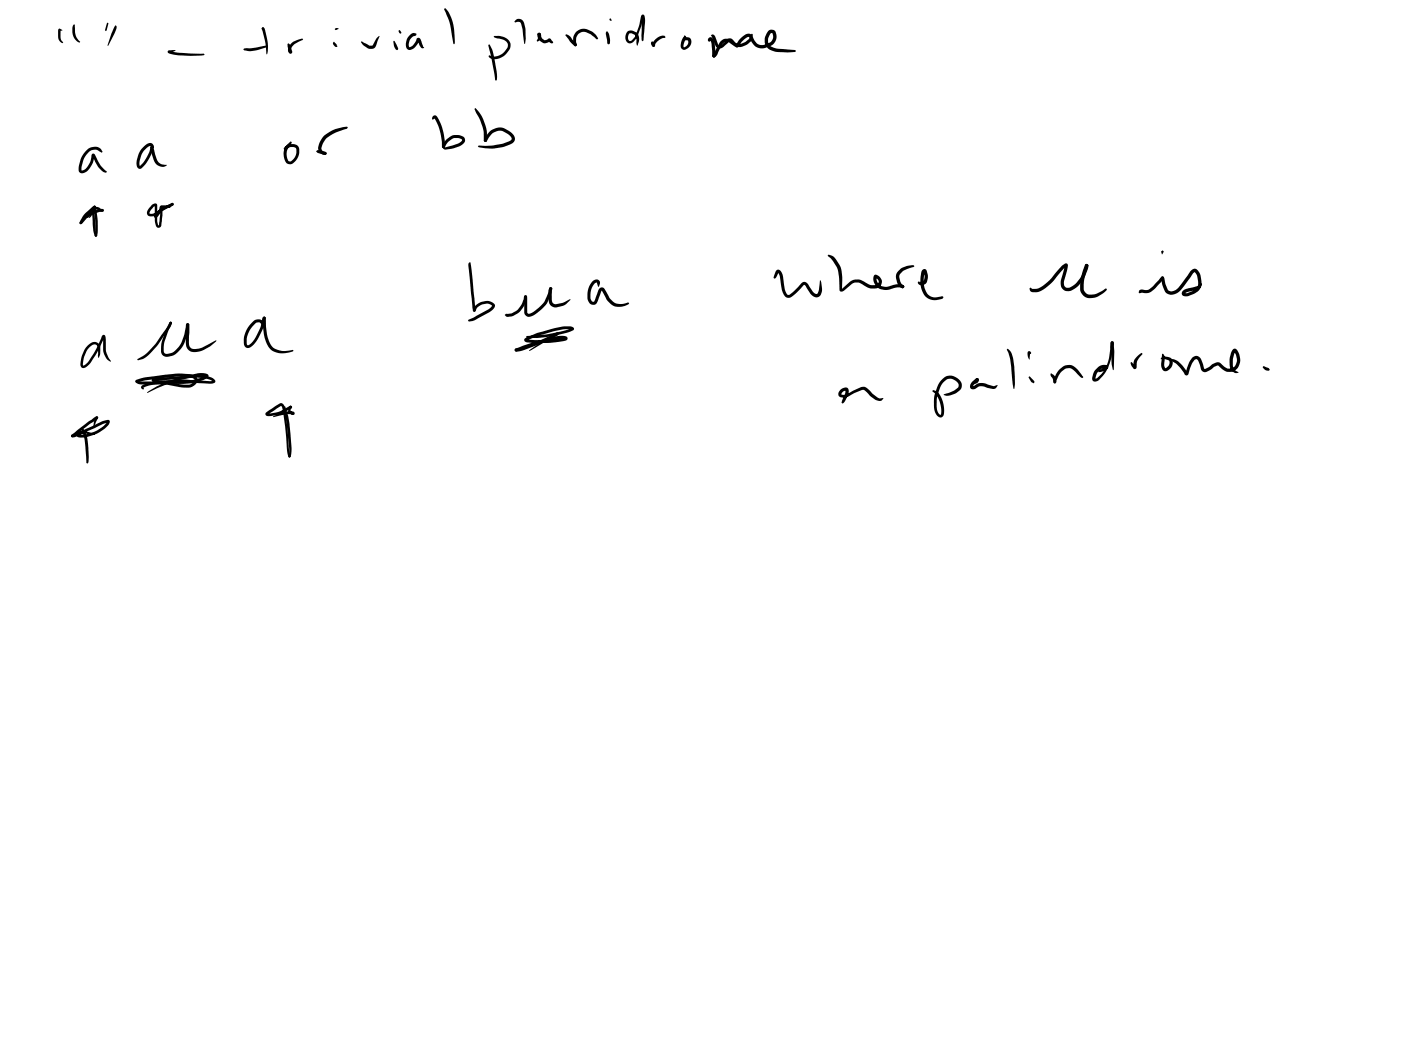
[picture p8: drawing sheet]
<svg xmlns="http://www.w3.org/2000/svg" width="108mm" height="81mm" viewBox="0 0 108 81" stroke-linecap="round" stroke-linejoin="round" font-family="sans-serif">
<g fill="#000">
<path d="M4.5 2.2h.1l.2 .1-.2 .1 .1-.1v.7l.2 .3a.39 .39 0 0 1-.4-.5zM5.7 1.9h.1v.3a1.19 1.19 0 0 0 .4 1 .63 .63 0 0 1-.6-.5v-.5zM7 16.1a.62 .62 0 0 1 .8 0h.1l.1 .2h-.2l-.4-.1h-.2l-.9 1h-.2v-.1zM6.6 16.6l.3 .1-.2 .1zM7.2 16h.1a3.3 3.3 0 0 1 .2 2v.2h-.2v-1.2l-.1-.9 .1 .1-.3 .5-.2 .1zM7.2 15.9h.2v.1h-.2zM6.6 16.4l.6-.5h.2l-.7 .7-.4 .6h-.2l.1-.2zM7.2 15.9h.2l-.1 .5 .2 1.8a.32 .32 0 0 1-.3-.4l-.1-1.4zM6.7 11.5a.79 .79 0 0 1 1.1 0l.1 .2-.1 .1-.4-.3a1.03 1.03 0 0 0-1 1l-.1 .6 .3-.1 .2-.3 .3-.8h.2a2.71 2.71 0 0 0 .8 1.2l.1 .1-.2 .1a2.14 2.14 0 0 1-.9-1.3h.2l-.2 .6a.86 .86 0 0 1-.9 .7 .46 .46 0 0 1-.1-.6l.2-.6zM6.6 16.6h.1a1.79 1.79 0 0 1 1.2-.5l.1 .2a2.05 2.05 0 0 0-1.2 .5h-.2zM8.2 1.8h.2l-.2 .6-.1-.1zM8.8 2a.12 .12 0 0 1 .2 .1 .12 .12 0 0 1 0 .1l-.7 1.3z"/>
<path d="M11.1 11.3a.43 .43 0 0 1 .3-.3 .43 .43 0 0 1 .4 .2 .13 .13 0 0 1 0 .2 .13 .13 0 0 1-.2-.1h-.2a1.52 1.52 0 0 0-.6 1.1v.4l.5-.7 .3-.8h.1l.1 .1-.1 .4a1.8 1.8 0 0 1-1 1.2l-.2-.2a1.9 1.9 0 0 1 .6-1.5zM11.6 11.3h.1l.1 .2h-.2zM11.6 11.3h.2l.3 .9a.77 .77 0 0 0 .8 .5 .65 .65 0 0 1-1.1-.4zM12.4 16h.1l-.1 .3zM11.7 15.8a.22 .22 0 0 1 .2-.1 .22 .22 0 0 1 .2 .1 3.2 3.2 0 0 0 .1 1.6l.1-.4v-1l.1-.1 .1 .1v.5l-.1 .9-.2 .2-.2-.2a3.3 3.3 0 0 1-.1-1.6l.1 .1-.4 .3-.1 .3 .4-.1 1.3-.8 .2 .1-1.1 .7a.63 .63 0 0 1-1 .1l.1-.3zM13 3.9l2.8 .3a2.24 2.24 0 0 1-1.3 .1h-.5a1.22 1.22 0 0 1-1.1-.3zM12.3 15.9l.8-.1 .1 .1-.2 .1h-.5l-.1 .2-.2 .5a.18 .18 0 0 1-.3 0 .18 .18 0 0 1 .1-.3l.7-.5 .5-.2v.1v-.1h.2l-1.1 .7-.2 .3-.1-.1zM12.9 3.9h.6l-.5 .2zM18.8 3.7l1.8-.2v.1l-.7 .2-.6 .1h-.5l-.1-.1zM20.2 2.1h.1l.1 .3a3.6 3.6 0 0 1 .2 1.8h-.1v-.8zM22.1 3.4l.1-.1 .1 .1 .2 .5a.17 .17 0 0 1-.2 .2 .17 .17 0 0 1-.1-.2l.1-.4 .3-.3 .6-.2h.2l-.7 .4-.3 .3v.2l-.1 .1zM22.2 11.1l.2-.2 .1 .1-.4 .8 .1 .5v.1h.2l.4-.4v-.6l-.4-.1-.5 .2v-.1l.3-.3h.4a.54 .54 0 0 1 .4 .8l-.1 .3a.52 .52 0 0 1-.9 .3l-.1-.4a1.05 1.05 0 0 1 .1-.9z"/>
<path d="M24.4 11.7l.2-.1 .5 .1 .1 .1-.2 .1zM25 10.5l.1-.2a2.85 2.85 0 0 1 1.6-.5h.1l-.1 .1-1 .4-.6 .4-.3 .7 .1 .3h.2l.1 .1-.2 .1a.62 .62 0 0 1-.5-.4 .62 .62 0 0 1 .2-.6zM24.9 11.8l.2-.1v.2h-.1zM25.7 3.2l.2 .3 .1 .1h-.2l-.1-.2zM25.8 2.2h.3l-.2 .1zM27.9 3.2l.6 .3h.2l.3-.6 .2-.1-.2 .7a.44 .44 0 0 1-.6 .2l-.4-.3-.2-.1zM30.3 3.2h.1l.2 .3a.23 .23 0 0 1 0 .4l-.2-.3zM31.6 2.7l.2-.1h.2a.12 .12 0 0 1 .1 .1 .12 .12 0 0 1-.2 .1l-.3 .3-.1 .5 .3-.1 .3-.4a.17 .17 0 0 1 .2-.2 .17 .17 0 0 1 .1 .2l.2 .5a.1 .1 0 0 1 0 .2 .11 .11 0 0 1-.2-.1l-.2-.6h.1v.1a.72 .72 0 0 1-.9 .6l-.1-.5 .1-.3zM33.4 9a.21 .21 0 0 1 .3 0 4.3 4.3 0 0 1 .6 2.3l-.1 .1a.24 .24 0 0 1-.2-.1 .24 .24 0 0 1 0-.3v-.1a3.9 3.9 0 0 0-.5-1.8 .12 .12 0 0 1-.2 .1 .12 .12 0 0 1 .1-.2zM34.4 10.8a.99 .99 0 0 1 1.4-.2 .47 .47 0 0 1-.4 .7l-1.1 .2-.1-.1 1.2-.4 .2-.3-.3-.1a.78 .78 0 0 0-.8 .3l-.2 .5h-.2l.1-.4zM34.1 11.2h.1v.2h-.1zM34.3 .6a3 3 0 0 1 .7 2.1v.7l-.2-.6a5.3 5.3 0 0 0-.6-2.1z"/>
<path d="M36.6 8.4l.1-.1a3.2 3.2 0 0 1 .8 1.7v.8l-.1 .1a.58 .58 0 0 1-.1-.6l-.3-1zM37.7 10.1l.6-.3a1.4 1.4 0 0 1 1.3 .7l.1 .2-.2 .3a3.2 3.2 0 0 1-2.7 .3l.1-.1a3.9 3.9 0 0 0 2.5-.4v-.2l-.2-.2-.5-.3h-.3a1.01 1.01 0 0 0-.8 .5l-.1 .3h-.2l.1-.4zM37.7 3.4a4.6 4.6 0 0 1 .6 2.3l-.1 .5-.6-2.7zM38 2.8h.5a.75 .75 0 0 1 .8 .5 .75 .75 0 0 1-.3 .9 .9 .9 0 0 1-1.3 .2l.1-.1a.69 .69 0 0 0 .9-.1l.1-.1a.71 .71 0 0 0 .3-.7l-.2-.3zM39.7 1.5h.2a.43 .43 0 0 1 .5 .3l.1 1.2-.1 .4-.2-1.6-.2-.1h-.3h-.1zM41.5 2.6a.29 .29 0 0 1 .2 .1 .29 .29 0 0 1 0 .3l-.3 .2zM41.4 2.6h.2l.1 .3 .2 .2 .3-.1a.24 .24 0 0 1 .4 .2v.1h-.1l-.2-.1h.1h-.1a.59 .59 0 0 1-.6 0 .59 .59 0 0 1-.3-.6zM43.6 2.6l.3 .2 .6 .7a.2 .2 0 0 1-.3 .1 .2 .2 0 0 1-.1-.2l-.5-.7zM44.4 2.4l.4-.2 .4 .1 .5 .2 .4 .5h-.1l-.5-.4-.6-.1-.3 .1-.2 .3v.6h-.1l-.1-.2a.92 .92 0 0 1 .2-.9zM46.8 2.4l.1 .3a.76 .76 0 0 1 0 .7l-.1-.1-.1-.7zM47 1.4l.1 .2h-.1zM49.4 1.2l.1-.1a.37 .37 0 0 1 .2 .5l-.1 1.5-.1 .1-.1-.5v-1.4h.2l-.1 .5a2.35 2.35 0 0 1-.7 1.5h-.4l-.2-.2v-.5l.3-.2h.2l.3 .1 .2 .3v.3l-.1 .4-.1-.8-.5-.1-.1 .4 .1 .2 .2-.1a1.8 1.8 0 0 0 .6-1.2z"/>
<path d="M50.5 3.1l.4-.3h.3h.1l-.6 .4-.3 .4-.1-.1v-.1zM50.3 3.2l.2 .3a.19 .19 0 0 1-.3 0 .19 .19 0 0 1 0-.3zM50.3 3.4l.2 .1-.1 .1-.1-.1zM52.7 2.7l.2 .2-.2 .6v.1l.2-.1 .1-.3v-.1h-.3h-.1a.34 .34 0 0 1 .4-.2 .34 .34 0 0 1 .3 .2 .52 .52 0 0 1-.2 .6 .52 .52 0 0 1-.6 0v-.5zM54.6 2.9a.3 .3 0 0 1 .3 0 .3 .3 0 0 1 .2 .4v1l-.1 .1-.1-.1-.1-.9-.1-.3h.1l-.2 .1zM54.8 2.7a.25 .25 0 0 1 .4 .2l.1 .5 .2 .1 .7-.5h.2l.3 .3 .4 .1 .6-.4 .2-.4 .1 .1a.82 .82 0 0 1-.5 .8l-.5 .1h-.2l-.3-.1-.3-.3-.5 .5h-.3l-.3-.1zM55.5 3.2l.3-.2h.3l.8 .4-.2 .1 .2-.4a.75 .75 0 0 1 1-.4l.4 .6 .4 .2 .7-.3 .2-.3-.1-.3h-.1l-.2 .4v.3l.2 .3 .5 .1 1.4 .2v.1h-.1a3.4 3.4 0 0 1-1.9-.2l-.3-.4-.1-.4 .2-.5 .3-.2a.33 .33 0 0 1 .4 .2v.2a.9 .9 0 0 1-.8 1h-.5a1.06 1.06 0 0 1-.8-.8h-.1l-.3 .1-.5 .7-.7-.5-.3 .1-.1 .1-.5 .9-.1 .1h-.2v-.2zM54.9 4.2h.2v.2h-.2zM63.8 19.7v-.1l.3 .1 .4 .3a2.88 2.88 0 0 1 .4 2.3h-.1l.7-.6a.99 .99 0 0 1 1.2 .1l.4 .2 .4-.1 .2-.2-.3-.3h.2v.3l.3 .3 .4 .1 1.1-.2 .3 .2-.1 .1-.5-.1-.8 .2a.83 .83 0 0 1-.9-1.1 .53 .53 0 0 1 .6 .5 .53 .53 0 0 1-.6 .5h-.4l-.4-.2a.76 .76 0 0 0-1-.1l-.5 .4a.22 .22 0 0 1-.2 .2 .22 .22 0 0 1-.2-.2 2.81 2.81 0 0 0-.5-2.2zM5.5 33.5l2.7-1.1a.21 .21 0 0 1 .3 .1 .21 .21 0 0 1-.2 .3 3.1 3.1 0 0 1-1.8 .9l-.5-.1-.1-.2 .1-.1a1.4 1.4 0 0 1 1.3 .2h-.1a1.77 1.77 0 0 0-1.1 0h.1a2.83 2.83 0 0 0 1.7-.6l.4-.4v.1l-.4 .1-2.1 1h-.3zM5.5 33.5l.2 .1-.1 .1-.1-.1zM6.2 33.1l.1-.1 .2 .1a4.7 4.7 0 0 1 .3 2.5l-.1 .1v-.2a5.1 5.1 0 0 0-.4-2.4z"/>
<path d="M7.4 32.1h.1l.1 .1-.4 .7zM5.5 33.5l1.8-1.3 .2-.1v.2l-1.6 1.2-.3 .2zM6.7 26.7a.52 .52 0 0 1 .6-.4 .52 .52 0 0 1 .4 .5v.5l-.1 .3-.1-.9-.2-.2a.83 .83 0 0 0-.7 .7l-.2 .8v.2l.1-.1a5.9 5.9 0 0 0 1.3-2.1 .15 .15 0 0 1 .2-.2 .15 .15 0 0 1 .1 .1l.1 1.2 .4 .7h-.2a1.07 1.07 0 0 1-.5-.8v-1h.1v.2a4.3 4.3 0 0 1-1.4 2.1 .27 .27 0 0 1-.3 0 .27 .27 0 0 1-.1-.3 2.43 2.43 0 0 1 .5-1.3zM13.1 24.8a.2 .2 0 0 1 .2 .2 .2 .2 0 0 1-.2 .2 9.6 9.6 0 0 1-1.8 2.3l-.3 .2h-.4l.7-.4 .7-.8zM10.5 29.3l.3 .1h1.6a10.4 10.4 0 0 0 3-.3l.5-.2v.1h-.4a11.3 11.3 0 0 0-4.1 1.3l-.1-.1a8.1 8.1 0 0 1 4.2-1.5l.5 .2a.31 .31 0 0 1 0 .3 .31 .31 0 0 1-.3 .1h-.2a10.6 10.6 0 0 1-3.1 .3h-1.6l-.3-.1zM10.9 29.7a4.5 4.5 0 0 1 2.3-.4h3.2v.1l-.1-.1a3.2 3.2 0 0 0-1.7-.2l-2.8 .3-.1-.1 .2-.1 2.2-.2a4.5 4.5 0 0 1 2.2 .1 .25 .25 0 0 1 .3 .3 .25 .25 0 0 1-.4 .2l-1.5-.1a12.3 12.3 0 0 0-3.1 .2l-.6 .1v.2l-.1-.1zM10.5 29.3l.5-.2 .9-.1a6.4 6.4 0 0 1 3.1-.1l.2 .3-.1 .4a1.16 1.16 0 0 1-1.3 .2l-1.9-.3-.2-.2 .1-.1 2 .4a.95 .95 0 0 0 1.1-.1l.1-.3-.3-.1a7.4 7.4 0 0 0-2.7 .1l-1.5 .3zM11.7 29.2h.2v.1l-.2 .1zM13.1 24.8l.1 .1v.1l-.2-.1zM13.1 24.8h.1v.2a3.6 3.6 0 0 0-.6 2.1l.1 .1 .2 .1a1.46 1.46 0 0 0 1.2-1.2l.2-1.1 .2-.1 .1 .1-.1 .3a2.78 2.78 0 0 1-.9 2l-.5 .2a.46 .46 0 0 1-.7-.4 4.2 4.2 0 0 1 .7-2.3zM14.4 24.9h.1l.1 .1v1.5l.2 .4 .7-.1 1.2-.5a2.54 2.54 0 0 1-1.6 .8 .63 .63 0 0 1-.8-.5zM19.5 24.7l.2-.1a.33 .33 0 0 1 .4 .1 .33 .33 0 0 1 .1 .3l-.2-.2-.3 .1a1.53 1.53 0 0 0-.6 1.7 1.45 1.45 0 0 0 .7-.8l.3-.6 .2-.8h.1v.2a3.5 3.5 0 0 1-1.2 2.2l-.3-.1a1.7 1.7 0 0 1 .6-2z"/>
<path d="M20.3 24.4h.1v.2h-.1zM20.3 24.4l.2 .1a4.6 4.6 0 0 0 .4 2.1l.2 .2a1.77 1.77 0 0 0 1.5 .2 1.46 1.46 0 0 1-2.3-1.2zM21.9 31.4l.1-.1 .3 1.4 .2 1.9-.1 .5-.1 .1h-.1l.1-.7-.2-1.8zM20.5 31.8l1-.7a.35 .35 0 0 1 .4 .1 .35 .35 0 0 1 .1 .4l.3 3.6h-.1l-.1-.4-.1-1.9-.3-1.6h-.1l-1 .6h.1a2.77 2.77 0 0 0 1.6-.6h.2l-.1 .2a3 3 0 0 1-1.8 .6l-.1-.2zM22.3 35.1h.1l-.1 .1h-.1zM22.3 31.3h.2v.1h-.2zM21 32.1l.1-.1a2.24 2.24 0 0 1 1.5-.3 .15 .15 0 0 1 0 .3 .15 .15 0 0 1-.2-.1l-.2-.3 .1-.2 .1-.1 .1 .1-.1 .2 .2 .2-.1 .1zM36.1 20.3l.1-.1 .1 .1 .3 3.7a.28 .28 0 0 1-.2-.4zM36.6 23.5a.93 .93 0 0 1 1.5 0l-.1 .3-.3 .2-1.2 .7-.4 .1v-.1l1.5-.8 .3-.4a.92 .92 0 0 0-1.2 .2l-.1 .3h-.1zM36.5 23.8h.1v.2h-.1zM38.9 24.3l.1-.1 .4-.1 .5-.2 .3-.5 .2-.6h.1l.1 .1-.2 .6a1.59 1.59 0 0 1-.8 .8l-.5 .1zM39.7 26.9l.4-.1a11.1 11.1 0 0 0 2.6-1.1l.3-.1v.2a10.3 10.3 0 0 1-2.7 1.2l-.4 .1a.16 .16 0 0 1-.2 0 .16 .16 0 0 1 0-.2z"/>
<path d="M39.7 26.9h.2v.2l-.2-.1zM40.4 22.8h.1l.1 .1v1.2l.2 .1 .4-.2a2.24 2.24 0 0 0 1.1-1.6v-.2h.2v.3a2.72 2.72 0 0 1-1.7 1.9l-.3-.1-.1-.2zM40.6 25.9l1.6-.1 1.4-.3 .5-.2-.1 .1a3.1 3.1 0 0 0-1.7 .2l-.8 .3-.9 .3a9.5 9.5 0 0 0 2.8-.1l.1-.1v.1l-1 .1-2.7 .9-.1-.1v-.1l.7-.3 1.8-.5a1.84 1.84 0 0 1 1.5-.1 .26 .26 0 0 1-.1 .3 .26 .26 0 0 1-.3 0 10.7 10.7 0 0 1-2.7 .1 .2 .2 0 0 1-.2-.3 .2 .2 0 0 1 .2-.1l1.6-.6a2.73 2.73 0 0 1 2-.2v.2a7.3 7.3 0 0 1-2.9 .6h-.7h-.1zM42.3 22.2h.2h.1l-.1 .9a.31 .31 0 0 0 .3 .3l.5-.1 .6-.2-.4 .4-.6 .2a.54 .54 0 0 1-.6-.6zM40.8 27l1.4-1 .7-.4h.1v.2h-.1h.1l-2.1 1.2h-.1zM45.6 21.7l.4-.2 .2 .2-.1 .4-.1-.3-.2 .1a1.24 1.24 0 0 0-.2 1.3h.2l.3-.9 .3-.2 .2 .1 .4 .8 .3 .3 .5 .1 .6-.1 .1 .1a1.15 1.15 0 0 1-1.5 0l-.3-.3-.3-.7-.3 .6a.43 .43 0 0 1-.4 .5 .43 .43 0 0 1-.4-.5 1.65 1.65 0 0 1 .3-1.3zM59.8 20.8a.34 .34 0 0 1 .5 .4l.2 1.1 .2 .4 .4-.2 .7-.7a.35 .35 0 0 1 .3-.1 .35 .35 0 0 1 .2 .4l.4 .4 .3 .1 .2-1 .1 .8-.2 .5a.46 .46 0 0 1-.6-.2l-.5-.7-.3 .2a1.74 1.74 0 0 1-.9 .8h-.1a.61 .61 0 0 1-.5-.7l-.2-1.3-.2 .4h-.2zM64.8 30a.34 .34 0 0 1 .3-.2 .34 .34 0 0 1 .3 .3l-.3 .7-.2 .3-.1-.1 .4-.9-.3 .1-.1 .2h.3l1.4-.6 .3 .1 .8 .7 .5 .1-.2 .2-.4-.1-1-.8-1 .5a.56 .56 0 0 1-.9-.1zM69.2 20.9a1.34 1.34 0 0 1 1.2-.5l.1 .1-.1 .1-.8 .3-.3 .3 .1 .5 .3 .4a.24 .24 0 0 1-.4-.1l-.3-.7zM71.1 20.8a.21 .21 0 0 1 .2-.1 .21 .21 0 0 1 .1 .3l.1 .3-.1 .5-.2 .2h-.3l-.2-.2 .1-.1 .1 .1 .3-.1v-.4v-.4l.1 .1a2.22 2.22 0 0 0 .1 1.6l.5 .3h.8l-.1 .1-.4 .1a1.09 1.09 0 0 1-1.3-1.1v-.6zM72.5 29.3a.86 .86 0 0 1 1-.3 .86 .86 0 0 1 .6 .9l-.1 .1a1.38 1.38 0 0 1-1.2 .5l-.1-.1 .8-.3 .3-.3a.67 .67 0 0 0-.5-.6 .67 .67 0 0 0-.8 .5 2.82 2.82 0 0 0-.3 1.6l.1 .4 .1 .3 .1-.3a1.98 1.98 0 0 0-.7-1.6h.1a1.53 1.53 0 0 1 .8 1.6 .36 .36 0 0 1-.2 .5 .36 .36 0 0 1-.4-.4 2.65 2.65 0 0 1 0-1.7zM75.2 29.2h.2v.2l-.5 .3v-.1l.3-.3z"/>
<path d="M75.2 29.2l.2-.1v.2l-.2 .1zM74.9 29.4l.3-.3 .2 .1v.1l-.4 .5v-.1a.92 .92 0 0 1 1.2-.1l.4 .2 .3-.1-.3 .3-1-.2-.6 .2a.3 .3 0 0 1-.3-.3 .3 .3 0 0 1 .2-.3zM77.6 26.9l.3 .3 .2 .5 .1 1.9-.1 .4-.2-2.2-.3-.8zM79.2 27.1a.11 .11 0 0 1 .2-.1 .11 .11 0 0 1 0 .2 .11 .11 0 0 1-.1 0h.1l-.1 .5-.1-.3zM79.2 29.1l.2-.1 .3 .4v.1l-.2-.1zM79.3 22.2h.1l.2 .1a1.15 1.15 0 0 0 .9-.4l1.5-1.5a.19 .19 0 0 1 .2-.1 .19 .19 0 0 1 .1 .3l-.3 1.1v.3l.2 .2a.81 .81 0 0 0 .8-.5l.3-.4 .3-.9h.2l.1 .2a2.1 2.1 0 0 1-1.7 1.8h-.2a.67 .67 0 0 1-.3-.8l.3-1.1h.2l-.7 .7a3.8 3.8 0 0 1-1.4 1.3h-.5a.27 .27 0 0 1-.3-.3zM80.9 28.8a.45 .45 0 0 1 .4 .7zM81.6 28.5a.86 .86 0 0 1 1.3-.2l.6 .8h-.1h-.2a1.48 1.48 0 0 0-.8-.7h-.1a1.19 1.19 0 0 0-.9 .9 .13 .13 0 0 1-.1 .2 .13 .13 0 0 1-.1-.1l.1-.5zM83.6 20.4h.2v.1a3.6 3.6 0 0 0-.3 1.8l.2 .3 .2 .1 .6-.1 .7-.4 .1 .1v.1a1.73 1.73 0 0 1-1.4 .6 .78 .78 0 0 1-.7-.7 4.3 4.3 0 0 1 .4-1.9zM85.6 26.3a.24 .24 0 0 1 .3 .2 .24 .24 0 0 1-.1 .3v.1a3 3 0 0 1-1.4 2.5 .24 .24 0 0 1-.2-.1 .24 .24 0 0 1 0-.2 .95 .95 0 0 1 1.1-1 .25 .25 0 0 1 0 .3 .25 .25 0 0 1-.2 .2l-.3 .1a.11 .11 0 0 1-.1 0 .11 .11 0 0 1-.1-.1 .11 .11 0 0 1 .2-.1l.4-.3v.2h-.3l-.3 .3-.2 .5h.1a3 3 0 0 0 1.1-2.7zM85.6 26.3h.1l.1 .1v2.1l-.1-.4zM87.1 28l.1-.1 .3 .3-.2 .1 .1-.6 .6-.5v.1l-.4 .5v.4a.15 .15 0 0 1-.1 .2 .15 .15 0 0 1-.2-.1z"/>
<path d="M87.8 22.4l.7-.1 .9-.9a.17 .17 0 0 1 .1-.1 .17 .17 0 0 1 .2 .1l-.6 .7a.98 .98 0 0 1-1.1 .5h-.3zM89.5 27.3l.1-.1a1.33 1.33 0 0 1 .1 1l.1 .2 .2-.2 .1-.4-.7-.2 .3-.1h.3a.57 .57 0 0 1 .4 .6 .57 .57 0 0 1-.5 .5 .46 .46 0 0 1-.4-.7zM89.5 21.3a.18 .18 0 0 1 .2 .1 .18 .18 0 0 1 0 .2l.3 .8h.2h.2l.4-.3 .9-1.2a.4 .4 0 0 1 .5-.2 .4 .4 0 0 1 .3 .4v.1a1.15 1.15 0 0 1-.2 1.3l-.6 .3a.36 .36 0 0 1-.4 .1 .36 .36 0 0 1-.2-.3l.2-.3 1.3-.4-.1 .2-.1 .1-1.1 .4 .6-.2 .4-.3v-.8l-.3-.3-.7 .9a1.53 1.53 0 0 1-.8 .8h-.4l-.3-.2-.3-.6zM90.1 27.7h.2a1.89 1.89 0 0 1 1.2 1h-.1l.1-.5a.95 .95 0 0 1 .6-.8h.2l.2 .2 .3 .8 .7-.4 .3-.1 .7 .5h.3l.3-.2 .2-.3-.1-.5-.1-.3h.1l-.2 .5v.6l.2 .3 .2 .2h-.3l-.3-.3a1.82 1.82 0 0 1 0-1.2l.2-.2a.22 .22 0 0 1 .2-.1 .22 .22 0 0 1 .2 .1l.1 .3a1.13 1.13 0 0 1-.1 1 .82 .82 0 0 1-1.2 .1l-.4-.2-.8 .4-.3 .1-.1-.2-.3-.7-.1-.1-.3 .3-.3 .8a.2 .2 0 0 1-.2 .1 .2 .2 0 0 1-.2-.2l-.5-.6-.6-.4zM97.4 28.2l.4 .2v.1h-.3l-.2-.2z"/>
<circle cx="7.4" cy="18.1" r=".1"/>
<circle cx="20.3" cy="2.2" r=".11"/>
<circle cx="30.8" cy="2.5" r=".11"/>
<circle cx="37.4" cy="10.8" r=".12"/>
<circle cx="41.5" cy="2.6" r=".13"/>
<circle cx="7.5" cy="32.2" r=".1"/>
<circle cx="14.5" cy="25" r=".12"/>
<circle cx="40.5" cy="22.9" r=".11"/>
<circle cx="69.6" cy="22.1" r=".12"/>
<circle cx="83.7" cy="20.5" r=".13"/>
<circle cx="89.6" cy="21.4" r=".12"/>
</g>
<g fill="#000">
<path d="M89.6 19.3l.1 .1h-.1h-.1z" fill-rule="evenodd"/>
<path d="M89.5 19.4h.1l-.1 .2z" fill-rule="evenodd"/>
<path d="M89.5 19.3l.1 .1v.1z" fill-rule="evenodd"/>
</g>
</svg>
